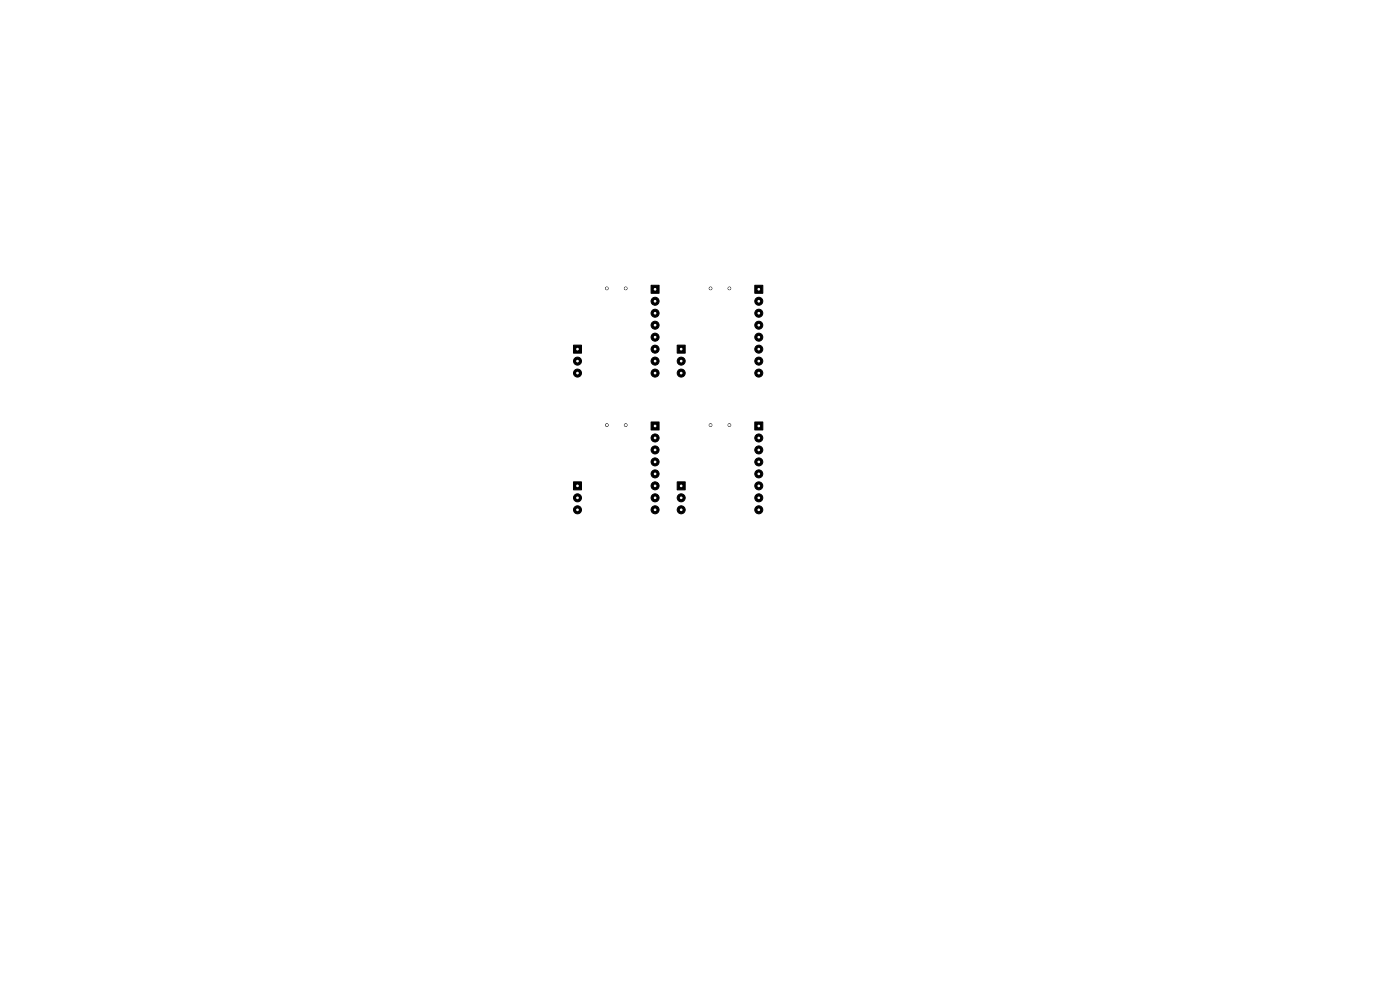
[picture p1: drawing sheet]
<svg xmlns="http://www.w3.org/2000/svg" width="297mm" height="210mm" viewBox="0 0 297 210" stroke-linecap="round" stroke-linejoin="round" font-family="sans-serif">
<g fill="#000" stroke="#000" stroke-width=".21">
<path d="M121.7 73.2h1.7v1.7h-1.7zM138.1 60.5h1.7v1.7h-1.7zM143.7 73.2h1.7v1.7h-1.7zM160.1 60.5h1.7v1.7h-1.7zM138.1 89.5h1.7v1.7h-1.7zM160.1 89.5h1.7v1.7h-1.7zM121.7 102.2h1.7v1.7h-1.7zM143.7 102.2h1.7v1.7h-1.7z"/>
<circle cx="122.5" cy="76.6" r=".85"/>
<circle cx="122.5" cy="79.1" r=".85"/>
<circle cx="128.7" cy="61.2" r=".27"/>
<circle cx="132.7" cy="61.2" r=".27"/>
<circle cx="139" cy="71.5" r=".85"/>
<circle cx="139" cy="79.1" r=".85"/>
<circle cx="139" cy="76.6" r=".85"/>
<circle cx="139" cy="69" r=".85"/>
<circle cx="139" cy="63.9" r=".85"/>
<circle cx="139" cy="74.1" r=".85"/>
<circle cx="139" cy="66.4" r=".85"/>
<circle cx="144.5" cy="76.6" r=".85"/>
<circle cx="144.5" cy="79.1" r=".85"/>
<circle cx="150.7" cy="61.2" r=".27"/>
<circle cx="154.7" cy="61.2" r=".27"/>
<circle cx="161" cy="79.1" r=".85"/>
<circle cx="161" cy="63.9" r=".85"/>
<circle cx="161" cy="71.5" r=".85"/>
<circle cx="161" cy="74.1" r=".85"/>
<circle cx="161" cy="76.6" r=".85"/>
<circle cx="161" cy="69" r=".85"/>
<circle cx="161" cy="66.4" r=".85"/>
<circle cx="128.7" cy="90.2" r=".27"/>
<circle cx="132.7" cy="90.2" r=".27"/>
<circle cx="139" cy="92.9" r=".85"/>
<circle cx="139" cy="95.4" r=".85"/>
<circle cx="139" cy="98" r=".85"/>
<circle cx="150.7" cy="90.2" r=".27"/>
<circle cx="154.7" cy="90.2" r=".27"/>
<circle cx="161" cy="92.9" r=".85"/>
<circle cx="161" cy="95.4" r=".85"/>
<circle cx="161" cy="98" r=".85"/>
<circle cx="122.5" cy="108.1" r=".85"/>
<circle cx="122.5" cy="105.6" r=".85"/>
<circle cx="139" cy="100.5" r=".85"/>
<circle cx="139" cy="105.6" r=".85"/>
<circle cx="139" cy="108.1" r=".85"/>
<circle cx="139" cy="103.1" r=".85"/>
<circle cx="144.5" cy="105.6" r=".85"/>
<circle cx="144.5" cy="108.1" r=".85"/>
<circle cx="161" cy="100.5" r=".85"/>
<circle cx="161" cy="108.1" r=".85"/>
<circle cx="161" cy="103.1" r=".85"/>
<circle cx="161" cy="105.6" r=".85"/>
</g>
<g fill="#fff" stroke="#fff" stroke-width=".21">
<circle cx="144.5" cy="74.1" r=".17"/>
<circle cx="144.5" cy="76.6" r=".17"/>
<circle cx="144.5" cy="79.1" r=".17"/>
<circle cx="161" cy="90.4" r=".17"/>
<circle cx="161" cy="92.9" r=".17"/>
<circle cx="161" cy="95.4" r=".17"/>
<circle cx="161" cy="98" r=".17"/>
<circle cx="161" cy="100.5" r=".17"/>
<circle cx="161" cy="103.1" r=".17"/>
<circle cx="161" cy="105.6" r=".17"/>
<circle cx="161" cy="108.1" r=".17"/>
<circle cx="122.5" cy="74.1" r=".17"/>
<circle cx="122.5" cy="76.6" r=".17"/>
<circle cx="122.5" cy="79.1" r=".17"/>
<circle cx="128.7" cy="90.2" r=".18"/>
<circle cx="132.7" cy="90.2" r=".18"/>
<circle cx="128.7" cy="61.2" r=".18"/>
<circle cx="132.7" cy="61.2" r=".18"/>
<circle cx="122.5" cy="103.1" r=".17"/>
<circle cx="122.5" cy="105.6" r=".17"/>
<circle cx="122.5" cy="108.1" r=".17"/>
<circle cx="150.7" cy="61.2" r=".17"/>
<circle cx="154.7" cy="61.2" r=".17"/>
<circle cx="161" cy="61.4" r=".17"/>
<circle cx="161" cy="63.9" r=".17"/>
<circle cx="161" cy="66.4" r=".17"/>
<circle cx="161" cy="69" r=".17"/>
<circle cx="161" cy="71.5" r=".17"/>
<circle cx="161" cy="74.1" r=".17"/>
<circle cx="161" cy="76.6" r=".17"/>
<circle cx="161" cy="79.1" r=".17"/>
<circle cx="144.5" cy="103.1" r=".17"/>
<circle cx="144.5" cy="105.6" r=".17"/>
<circle cx="144.5" cy="108.1" r=".17"/>
<circle cx="139" cy="61.4" r=".17"/>
<circle cx="139" cy="63.9" r=".17"/>
<circle cx="139" cy="66.4" r=".17"/>
<circle cx="139" cy="69" r=".17"/>
<circle cx="139" cy="71.5" r=".17"/>
<circle cx="139" cy="74.1" r=".17"/>
<circle cx="139" cy="76.6" r=".17"/>
<circle cx="139" cy="79.1" r=".17"/>
<circle cx="139" cy="90.4" r=".17"/>
<circle cx="139" cy="92.9" r=".17"/>
<circle cx="139" cy="95.4" r=".17"/>
<circle cx="139" cy="98" r=".17"/>
<circle cx="139" cy="100.5" r=".17"/>
<circle cx="139" cy="103.1" r=".17"/>
<circle cx="139" cy="105.6" r=".17"/>
<circle cx="139" cy="108.1" r=".17"/>
<circle cx="150.7" cy="90.2" r=".17"/>
<circle cx="154.7" cy="90.2" r=".17"/>
</g>
</svg>
